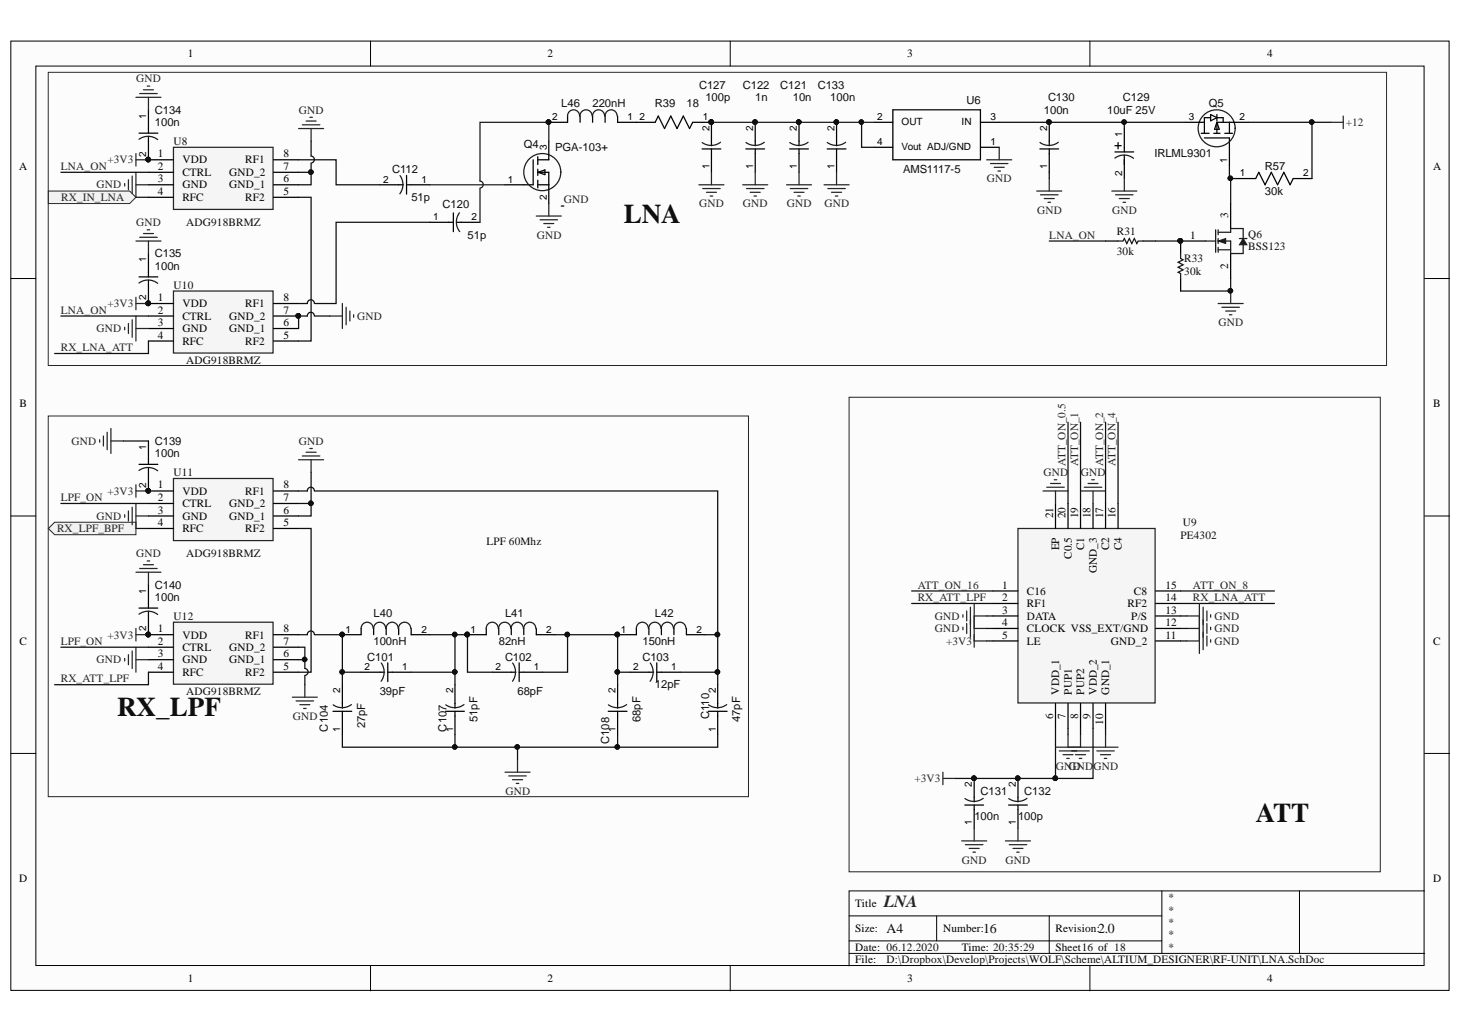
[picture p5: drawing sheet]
<svg xmlns="http://www.w3.org/2000/svg" width="297mm" height="210mm" viewBox="0 0 297 210" stroke-linecap="round" stroke-linejoin="round" font-family="sans-serif">
<defs><g id="words">
<g font-size="5.5" fill="#0e0e0e">
<text x="126.7" y="45.2">LNA</text>
<text x="23.8" y="145.6">RX_LPF</text>
<text x="255.1" y="167.1">ATT</text>
</g>
<text font-size="3.5" fill="#262626" x="179.6" y="184.4">LNA</text>
<g font-size="2.8" fill="#0e0e0e">
<text x="180.1" y="189.6">A4</text>
<text x="199.7" y="189.6">16</text>
<text x="223.1" y="189.6">2.0</text>
</g>
<g font-size="2.3">
<text x="38.2" y="11.7">1</text>
<text x="111.2" y="11.7">2</text>
<text x="184.3" y="11.7">3</text>
<text x="257.4" y="11.7">4</text>
<text x="3.9" y="34.5">A</text>
<text x="32.1" y="31.9">1</text>
<text x="32.1" y="34.5">2</text>
<text x="37.1" y="33.2">VDD</text>
<text x="37.1" y="35.8">CTRL</text>
<text x="46.5" y="35.8">GND_2</text>
<text x="49.8" y="33.2">RF1</text>
<text x="57.6" y="31.9">8</text>
<text x="57.6" y="34.5">7</text>
<text x="291.2" y="34.5">A</text>
<text x="32.1" y="37">3</text>
<text x="32.1" y="39.6">4</text>
<text x="37.1" y="38.3">GND</text>
<text x="37.1" y="40.8">RFC</text>
<text x="46.5" y="38.3">GND_1</text>
<text x="49.8" y="40.8">RF2</text>
<text x="57.6" y="37">6</text>
<text x="57.6" y="39.6">5</text>
<text x="249.6" y="44.4" transform="rotate(-90 249.6 44.4)">3</text>
<text x="241.8" y="48.5">1</text>
<text x="249.6" y="54.7" transform="rotate(-90 249.6 54.7)">2</text>
<text x="32.1" y="61.2">1</text>
<text x="32.1" y="63.7">2</text>
<text x="37.1" y="62.5">VDD</text>
<text x="37.1" y="65">CTRL</text>
<text x="46.5" y="65">GND_2</text>
<text x="49.8" y="62.5">RF1</text>
<text x="57.6" y="61.2">8</text>
<text x="57.6" y="63.7">7</text>
<text x="32.1" y="66.3">3</text>
<text x="32.1" y="68.8">4</text>
<text x="37.1" y="67.5">GND</text>
<text x="37.1" y="70.1">RFC</text>
<text x="46.5" y="67.5">GND_1</text>
<text x="49.8" y="70.1">RF2</text>
<text x="57.6" y="66.3">6</text>
<text x="57.6" y="68.8">5</text>
<text x="4" y="82.8">B</text>
<text x="291.2" y="82.8">B</text>
<text x="32.1" y="99.2">1</text>
<text x="32.1" y="101.8">2</text>
<text x="37.1" y="100.5">VDD</text>
<text x="49.8" y="100.5">RF1</text>
<text x="57.6" y="99.2">8</text>
<text x="57.6" y="101.8">7</text>
<text x="32.1" y="104.4">3</text>
<text x="32.1" y="106.9">4</text>
<text x="37.1" y="103">CTRL</text>
<text x="37.1" y="105.7">GND</text>
<text x="46.5" y="103">GND_2</text>
<text x="46.5" y="105.7">GND_1</text>
<text x="57.6" y="104.4">6</text>
<text x="57.6" y="106.9">5</text>
<text x="213.9" y="105.3" transform="rotate(-90 213.9 105.3)">21</text>
<text x="216.5" y="105.3" transform="rotate(-90 216.5 105.3)">20</text>
<text x="219" y="105.3" transform="rotate(-90 219 105.3)">19</text>
<text x="221.6" y="105.3" transform="rotate(-90 221.6 105.3)">18</text>
<text x="224.1" y="105.3" transform="rotate(-90 224.1 105.3)">17</text>
<text x="226.6" y="105.3" transform="rotate(-90 226.6 105.3)">16</text>
<text x="37.1" y="108.2">RFC</text>
<text x="49.8" y="108.2">RF2</text>
<text x="215.2" y="111.8" transform="rotate(-90 215.2 111.8)">EP</text>
<text x="217.8" y="113.5" transform="rotate(-90 217.8 113.5)">C0.5</text>
<text x="220.3" y="111.8" transform="rotate(-90 220.3 111.8)">C1</text>
<text x="225.4" y="111.8" transform="rotate(-90 225.4 111.8)">C2</text>
<text x="227.9" y="111.8" transform="rotate(-90 227.9 111.8)">C4</text>
<text x="203.6" y="119.6">1</text>
<text x="222.8" y="116.4" transform="rotate(-90 222.8 116.4)">GND_3</text>
<text x="236.8" y="119.6">15</text>
<text x="203.6" y="122.1">2</text>
<text x="203.6" y="124.7">3</text>
<text x="208.6" y="120.9">C16</text>
<text x="208.6" y="123.4">RF1</text>
<text x="208.6" y="125.9">DATA</text>
<text x="229.1" y="123.4">RF2</text>
<text x="229.9" y="125.9">P/S</text>
<text x="230.4" y="120.9">C8</text>
<text x="236.8" y="122.1">14</text>
<text x="236.8" y="124.7">13</text>
<text x="4" y="131">C</text>
<text x="32.1" y="128.5">1</text>
<text x="32.1" y="131">2</text>
<text x="37.1" y="129.7">VDD</text>
<text x="49.8" y="129.7">RF1</text>
<text x="57.6" y="128.5">8</text>
<text x="57.6" y="131">7</text>
<text x="203.6" y="127.2">4</text>
<text x="203.6" y="129.7">5</text>
<text x="208.6" y="128.5">CLOCK VSS_EXT/GND</text>
<text x="208.6" y="131">LE</text>
<text x="225.7" y="131">GND_2</text>
<text x="236.8" y="127.2">12</text>
<text x="236.8" y="129.7">11</text>
<text x="291.2" y="131">C</text>
<text x="32.1" y="133.6">3</text>
<text x="32.1" y="136.1">4</text>
<text x="37.1" y="132.3">CTRL</text>
<text x="37.1" y="134.8">GND</text>
<text x="37.1" y="137.4">RFC</text>
<text x="46.5" y="132.3">GND_2</text>
<text x="46.5" y="134.8">GND_1</text>
<text x="49.8" y="137.4">RF2</text>
<text x="57.6" y="133.6">6</text>
<text x="57.6" y="136.1">5</text>
<text x="215.2" y="141.2" transform="rotate(-90 215.2 141.2)">VDD_1</text>
<text x="217.8" y="141.2" transform="rotate(-90 217.8 141.2)">PUP1</text>
<text x="220.3" y="141.2" transform="rotate(-90 220.3 141.2)">PUP2</text>
<text x="222.8" y="141.2" transform="rotate(-90 222.8 141.2)">VDD_2</text>
<text x="225.4" y="141.2" transform="rotate(-90 225.4 141.2)">GND_1</text>
<text x="213.9" y="146.1" transform="rotate(-90 213.9 146.1)">6</text>
<text x="216.5" y="146.1" transform="rotate(-90 216.5 146.1)">7</text>
<text x="219" y="146.1" transform="rotate(-90 219 146.1)">8</text>
<text x="221.6" y="146.1" transform="rotate(-90 221.6 146.1)">9</text>
<text x="224.1" y="147.2" transform="rotate(-90 224.1 147.2)">10</text>
<text x="3.9" y="179.3">D</text>
<text x="291.2" y="179.3">D</text>
<text x="173.8" y="184.4">Title</text>
<text x="173.8" y="189.4">Size:</text>
<text x="191.6" y="189.4">Number:</text>
<text x="214.5" y="189.4">Revision:</text>
<text x="173.8" y="193.2">Date: 06.12.2020</text>
<text x="173.8" y="195.8">File:</text>
<text x="195.4" y="193.2">Time: 20:35:29</text>
<text x="214.5" y="193.2">Sheet16 of 18</text>
<text x="38.2" y="199.6">1</text>
<text x="111.2" y="199.6">2</text>
<text x="184.3" y="199.6">3</text>
<text x="257.4" y="199.6">4</text>
</g>
<g font-size="2.3" fill="#262626">
<text x="27.7" y="16.7">GND</text>
<text x="60.7" y="23.1">GND</text>
<text x="273.4" y="25.6">+12</text>
<text x="12.4" y="34.5">LNA_ON</text>
<text x="21.8" y="33.2">+3V3</text>
<text x="12.4" y="40.8">RX_IN_LNA</text>
<text x="19.6" y="38.3">GND</text>
<text x="114.5" y="41.3">GND</text>
<text x="200.5" y="37">GND</text>
<text x="27.7" y="46">GND</text>
<text x="142" y="42.1">GND</text>
<text x="150.9" y="42.1">GND</text>
<text x="159.9" y="42.1">GND</text>
<text x="167.5" y="42.1">GND</text>
<text x="210.7" y="43.4">GND</text>
<text x="226" y="43.4">GND</text>
<text x="109" y="48.5">GND</text>
<text x="213.2" y="48.5">LNA_ON</text>
<text x="12.4" y="63.7">LNA_ON</text>
<text x="21.8" y="62.5">+3V3</text>
<text x="72.6" y="65">GND</text>
<text x="12.4" y="71.3">RX_LNA_ATT</text>
<text x="19.6" y="67.5">GND</text>
<text x="247.5" y="66.3">GND</text>
<text x="14.6" y="90.4">GND</text>
<text x="60.7" y="90.4">GND</text>
<text x="216.5" y="94.7" transform="rotate(-90 216.5 94.7)">ATT_ON_0.5</text>
<text x="219" y="94.7" transform="rotate(-90 219 94.7)">ATT_ON_1</text>
<text x="224.1" y="94.7" transform="rotate(-90 224.1 94.7)">ATT_ON_2</text>
<text x="226.6" y="94.7" transform="rotate(-90 226.6 94.7)">ATT_ON_4</text>
<text x="12.4" y="101.8">LPF_ON</text>
<text x="21.8" y="100.5">+3V3</text>
<text x="212" y="96.7">GND</text>
<text x="219.6" y="96.7">GND</text>
<text x="19.6" y="105.7">GND</text>
<text x="11.6" y="108.2">RX_LPF_BPF</text>
<text x="27.7" y="113.3">GND</text>
<text x="186.5" y="119.6">ATT_ON_16</text>
<text x="242.4" y="119.6">ATT_ON_8</text>
<text x="186.5" y="122.1">RX_ATT_LPF</text>
<text x="189.9" y="125.9">GND</text>
<text x="242.4" y="122.1">RX_LNA_ATT</text>
<text x="246.8" y="125.9">GND</text>
<text x="12.4" y="131">LPF_ON</text>
<text x="21.8" y="129.7">+3V3</text>
<text x="189.9" y="128.5">GND</text>
<text x="192.2" y="131">+3V3</text>
<text x="246.8" y="131">GND</text>
<text x="246.8" y="128.5">GND</text>
<text x="19.6" y="134.8">GND</text>
<text x="12.4" y="138.6">RX_ATT_LPF</text>
<text x="59.5" y="146.2">GND</text>
<text x="102.7" y="161.4">GND</text>
<text x="185.8" y="158.9">+3V3</text>
<text x="214.5" y="156.4">GNGDND</text>
<text x="222.2" y="156.4">GND</text>
<text x="195.4" y="175.5">GND</text>
<text x="204.3" y="175.5">GND</text>
</g>
<g font-size="2.3" fill="#0e0e0e">
<text x="31.5" y="23.1">C134</text>
<text x="114" y="21.8">L46</text>
<text x="120.4" y="21.8">220nH</text>
<text x="133.1" y="21.8">R39</text>
<text x="139.5" y="21.8">18</text>
<text x="142" y="18">C127</text>
<text x="143.3" y="20.5">100p</text>
<text x="150.9" y="18">C122</text>
<text x="153.5" y="20.5">1n</text>
<text x="158.5" y="18">C121</text>
<text x="161.1" y="20.5">10n</text>
<text x="166.2" y="18">C133</text>
<text x="168.7" y="20.5">100n</text>
<text x="196.4" y="21.1">U6</text>
<text x="212.1" y="23.1">100n</text>
<text x="212.9" y="20.5">C130</text>
<text x="224.9" y="23.1">10uF 25V</text>
<text x="228.2" y="20.5">C129</text>
<text x="245.6" y="21.8">Q5</text>
<text x="31.5" y="25.6">100n</text>
<text x="35.3" y="29.4">U8</text>
<text x="79.7" y="35.2">C112</text>
<text x="106.4" y="30.1">Q4</text>
<text x="112.8" y="30.7">PGA-103+</text>
<text x="183.5" y="35.2">AMS1117-5</text>
<text x="234.6" y="31.9">IRLML9301</text>
<text x="257" y="34.6">R57</text>
<text x="83.6" y="40.9">51p</text>
<text x="257" y="39.6">30k</text>
<text x="37.8" y="46">ADG918BRMZ</text>
<text x="89.9" y="42.2">C120</text>
<text x="226.9" y="47.8">R31</text>
<text x="31.5" y="52.3">C135</text>
<text x="95" y="48.5">51p</text>
<text x="226.9" y="51.8">30k</text>
<text x="240.6" y="53.3">R33</text>
<text x="253.6" y="48.3">Q6</text>
<text x="253.6" y="50.8">BSS123</text>
<text x="31.5" y="54.9">100n</text>
<text x="35.3" y="58.7">U10</text>
<text x="240.6" y="55.9">30k</text>
<text x="37.8" y="73.9">ADG918BRMZ</text>
<text x="31.5" y="92.9">100n</text>
<text x="31.5" y="90.4">C139</text>
<text x="35.3" y="96.7">U11</text>
<text x="240.3" y="106.9">U9</text>
<text x="37.8" y="113.3">ADG918BRMZ</text>
<text x="98.8" y="110.7">LPF 60Mhz</text>
<text x="239.8" y="109.5">PE4302</text>
<text x="31.5" y="119.6">C140</text>
<text x="31.5" y="122.1">100n</text>
<text x="35.3" y="125.9">U12</text>
<text x="75.9" y="125.4">L40</text>
<text x="102.6" y="125.4">L41</text>
<text x="133.1" y="125.4">L42</text>
<text x="75.9" y="131">100nH</text>
<text x="101.3" y="131">82nH</text>
<text x="130.5" y="131">150nH</text>
<text x="74.6" y="134.2">C101</text>
<text x="102.6" y="134.2">C102</text>
<text x="130.5" y="134.2">C103</text>
<text x="37.8" y="141.2">ADG918BRMZ</text>
<text x="77.2" y="141.2">39pF</text>
<text x="105.2" y="141.2">68pF</text>
<text x="133.1" y="139.9">12pF</text>
<text x="66.6" y="148.7" transform="rotate(-90 66.6 148.7)">C104</text>
<text x="74.2" y="148" transform="rotate(-90 74.2 148)">27pF</text>
<text x="90.7" y="148.7" transform="rotate(-90 90.7 148.7)">C10</text>
<text x="90.7" y="144.5" transform="rotate(-90 90.7 144.5)">7</text>
<text x="97" y="146.7" transform="rotate(-90 97 146.7)">51pF</text>
<text x="130.1" y="146.7" transform="rotate(-90 130.1 146.7)">68pF</text>
<text x="144.1" y="146.1" transform="rotate(-90 144.1 146.1)">C</text>
<text x="144.1" y="144.5" transform="rotate(-90 144.1 144.5)">110</text>
<text x="150.4" y="146.7" transform="rotate(-90 150.4 146.7)">47pF</text>
<text x="123.8" y="151.2" transform="rotate(-90 123.8 151.2)">C108</text>
<text x="199.2" y="161.5">C131</text>
<text x="208.1" y="161.5">C132</text>
<text x="198" y="166.6">100n</text>
<text x="206.8" y="166.6">100p</text>
<text x="237.3" y="183.1">*</text>
<text x="237.3" y="185.6">*</text>
<text x="237.3" y="188.2">*</text>
<text x="237.3" y="190.7">*</text>
<text x="180.1" y="195.8">D:\Dropbox\Develop\Projects\WOLF\Scheme\ALTIUM_DESIGNER\RF-UNIT\LNA.SchDoc</text>
<text x="237.3" y="193.2">*</text>
</g>
<g font-size="2">
<text x="29.7" y="24.1" transform="rotate(-90 29.7 24.1)">1</text>
<text x="112.2" y="24.4">2</text>
<text x="127.5" y="24.4">1</text>
<text x="129.9" y="24.4">2</text>
<text x="142.8" y="24.4">1</text>
<text x="144.2" y="26.6" transform="rotate(-90 144.2 26.6)">2</text>
<text x="153" y="26.6" transform="rotate(-90 153 26.6)">2</text>
<text x="161.9" y="26.6" transform="rotate(-90 161.9 26.6)">2</text>
<text x="169.5" y="26.6" transform="rotate(-90 169.5 26.6)">2</text>
<text x="178.2" y="29.5">4</text>
<text x="178.2" y="24.4">2</text>
<text x="183.2" y="25.4">OUT</text>
<text x="195.3" y="25.4">IN</text>
<text x="201.3" y="24.4">3</text>
<text x="201.3" y="29.5">1</text>
<text x="212.8" y="26.6" transform="rotate(-90 212.8 26.6)">2</text>
<text x="228" y="27.9" transform="rotate(-90 228 27.9)">1</text>
<text x="241.5" y="24.4">3</text>
<text x="251.8" y="24.4">2</text>
<text x="29.7" y="31.9" transform="rotate(-90 29.7 31.9)">2</text>
<text x="111.1" y="30.4" transform="rotate(-90 111.1 30.4)">3</text>
<text x="144.2" y="34.4" transform="rotate(-90 144.2 34.4)">1</text>
<text x="153" y="34.4" transform="rotate(-90 153 34.4)">1</text>
<text x="161.9" y="34.4" transform="rotate(-90 161.9 34.4)">1</text>
<text x="169.5" y="34.4" transform="rotate(-90 169.5 34.4)">1</text>
<text x="183.2" y="30.5">Vout ADJ/GND</text>
<text x="212.8" y="34.4" transform="rotate(-90 212.8 34.4)">1</text>
<text x="228" y="35.7" transform="rotate(-90 228 35.7)">2</text>
<text x="249.3" y="33.1" transform="rotate(-90 249.3 33.1)">1</text>
<text x="251.9" y="35.8">1</text>
<text x="264.8" y="35.8">2</text>
<text x="77.8" y="37.1">2</text>
<text x="85.6" y="37.1">1</text>
<text x="103.2" y="37.1">1</text>
<text x="111.1" y="40.7" transform="rotate(-90 111.1 40.7)">2</text>
<text x="88" y="44.7">1</text>
<text x="95.8" y="44.7">2</text>
<text x="29.7" y="53.3" transform="rotate(-90 29.7 53.3)">1</text>
<text x="29.7" y="61" transform="rotate(-90 29.7 61)">2</text>
<text x="29.7" y="91.4" transform="rotate(-90 29.7 91.4)">1</text>
<text x="29.7" y="99.1" transform="rotate(-90 29.7 99.1)">2</text>
<text x="29.7" y="120.6" transform="rotate(-90 29.7 120.6)">1</text>
<text x="29.7" y="128.3" transform="rotate(-90 29.7 128.3)">2</text>
<text x="70.2" y="128.6">1</text>
<text x="85.6" y="128.6">2</text>
<text x="95.6" y="128.6">1</text>
<text x="111" y="128.6">2</text>
<text x="126.1" y="128.6">1</text>
<text x="141.5" y="128.6">2</text>
<text x="74" y="136.2">2</text>
<text x="81.7" y="136.2">1</text>
<text x="100.7" y="136.2">2</text>
<text x="108.5" y="136.2">1</text>
<text x="128.7" y="136.2">2</text>
<text x="136.4" y="136.2">1</text>
<text x="69.1" y="140.9" transform="rotate(-90 69.1 140.9)">2</text>
<text x="92" y="140.9" transform="rotate(-90 92 140.9)">2</text>
<text x="125" y="140.9" transform="rotate(-90 125 140.9)">2</text>
<text x="145.4" y="140.9" transform="rotate(-90 145.4 140.9)">2</text>
<text x="69.1" y="148.7" transform="rotate(-90 69.1 148.7)">1</text>
<text x="92" y="148.7" transform="rotate(-90 92 148.7)">1</text>
<text x="125" y="148.7" transform="rotate(-90 125 148.7)">1</text>
<text x="145.4" y="148.7" transform="rotate(-90 145.4 148.7)">1</text>
<text x="197.5" y="159.9" transform="rotate(-90 197.5 159.9)">2</text>
<text x="206.4" y="159.9" transform="rotate(-90 206.4 159.9)">2</text>
<text x="197.5" y="167.7" transform="rotate(-90 197.5 167.7)">1</text>
<text x="206.4" y="167.7" transform="rotate(-90 206.4 167.7)">1</text>
</g>
</g></defs>
<g fill="#fcfcfc" stroke="#000" stroke-width=".2">
<path d="M2.2 8.3h292.2v192.9h-292.2z"/>
<path d="M7.3 13.4h282v182.8h-282z"/>
</g>
<g fill="none" stroke="#000" stroke-width=".2">
<path d="M75.3 8.3v5.1M148.4 8.3v5.1M221.4 8.3v5.1M2.2 56.6h5.1M289.4 56.6h5.1M2.2 104.8h5.1M289.4 104.8h5.1M2.2 153.1h5.1M289.4 153.1h5.1M75.3 196.3v5M148.4 196.3v5M172.5 186.1h63.6"/>
<path d="M172.5 193.7h116.9M172.5 191.2h63.6M190.3 186.1v5.1M213.2 186.1v7.6M221.4 196.3v5M236.1 181v12.7M264 181h-91.5v15.3M289.4 181h-25.4v12.7"/>
</g>
<g fill="none" stroke="#000" stroke-width=".25">
<path d="M77.2 37.6h4.8M82.6 37.6h4.8M82.6 35.6v3.9M108.3 32.5v5.1h-5.7M109.3 37.6h2.2M109.3 31.8v1.6M109.3 34.4v1.2M109.3 36.6v1.6M109.3 35h2.2v6.4M109.3 35l1.4-.5v1zM111.5 28.7v3.8h-2.2M115.3 23.6v1.3h-3.8"/>
<path d="M117.9 23.6v1.3M120.4 23.6v1.3M122.9 23.6v1.3M125.5 23.6v1.3h7.6l.6-1.3 1.3 2.5 1.3-2.5 1.3 2.5 1.2-2.5 1.3 2.5 .6-1.2h3.8v4.7M142.6 30.3h3.9M144.5 30.3v4.7M151.5 30.3h3.9M153.4 24.9v4.7M153.4 30.3v4.7M160.4 30.3h3.8M162.3 24.9v4.7M162.3 30.3v4.7"/>
<path d="M168.1 30.3h3.8M170 24.9v4.7M170 30.3v4.7M177.6 24.9h3.8M177.6 29.9h3.8M181.4 22.3h17.8v10.2h-17.8zM199.2 24.9h3.8M199.2 29.9h3.8M211.3 30.3h3.8M213.2 24.9v4.7M213.2 30.3v4.7M226.5 29.6h1.3"/>
<path d="M226.5 30.9h3.8M227.2 29v1.2M228.4 26.1v4.8M228.4 31.5v4.8M87.4 45.2h4.7M92.1 43.3v3.8M92.7 45.2h4.8M114 41.9h.6"/>
</g>
<g fill="none" stroke="#1c1c1c" stroke-width=".25">
<path d="M81.3 35.7a3.1 3.1 0 0 1-.1 3.7M117.8 23.6a1.22 1.22 0 0 0-1.3-1.3 1.22 1.22 0 0 0-1.2 1.3M120.3 23.6a1.23 1.23 0 0 0-1.2-1.3 1.23 1.23 0 0 0-1.3 1.3M122.8 23.6a1.22 1.22 0 0 0-1.2-1.3 1.22 1.22 0 0 0-1.2 1.3M125.4 23.6a1.22 1.22 0 0 0-1.2-1.3 1.22 1.22 0 0 0-1.3 1.3M146.4 28.9a3.1 3.1 0 0 1-3.7 .1M155.3 28.9a3.1 3.1 0 0 1-3.7 .1M164.2 28.9a3.1 3.1 0 0 1-3.7 .1M171.8 28.9a3.1 3.1 0 0 1-3.7 .1M215 28.9a3.1 3.1 0 0 1-3.7 .1M226.5 32.1a3.1 3.1 0 0 1 3.8 .1M93.3 43.2a3.1 3.1 0 0 0 .1 3.9"/>
<circle cx="110.2" cy="35" r="3.8"/>
</g>
<g fill="#0e0e0e" stroke="#0e0e0e" stroke-width=".2">
<circle cx="111.4" cy="24.8" r=".46"/>
<circle cx="144.5" cy="24.8" r=".46"/>
<circle cx="162.3" cy="24.8" r=".46"/>
<circle cx="153.4" cy="24.8" r=".46"/>
<circle cx="213.1" cy="24.8" r=".46"/>
<circle cx="169.9" cy="24.8" r=".46"/>
</g>
<g fill="none" stroke="#262626" stroke-width=".25">
<path d="M142 37.6h5.1M142.8 38.3h3.5M143.5 39.1h2.1M144.3 39.8h.5M144.5 35v2.6M150.9 37.6h5.1M151.7 38.3h3.5M152.4 39.1h2.1M153.2 39.8h.5M153.4 35v2.6M159.8 37.6h5.1M160.6 38.3h3.5"/>
<path d="M161.3 39.1h2.1M162.1 39.8h.5M162.3 35v2.6M167.4 37.6h5.1M168.2 38.3h3.5M168.9 39.1h2.1M169.7 39.8h.5M170 35v2.6M200.5 32.5h5.1M201.2 33.2h3.6M202 34h2M202.8 34.8h.5"/>
<path d="M203 29.9v2.6M210.6 38.8h5.1M211.4 39.6h3.6M213.2 36.3v2.5M225.9 38.8h5.1M226.7 39.6h3.5M228.4 36.3v2.5M270.4 24.9h2.5M272.9 23.6v2.5M109 43.9h5M109.7 44.7h3.6M110.5 45.4h2"/>
<path d="M111.2 46.2h.6M111.5 41.4v2.5M212.2 40.3h2M212.9 41.1h.5M227.4 40.3h2M228.2 41.1h.5"/>
</g>
<path d="M9.8 38.8h16.5l1.3 1.3-1.3 1.3h-16.5z" fill-rule="evenodd" fill="#f0f0f0" stroke="#262626" stroke-width=".2"/>
<path d="M9.8 84.5h142.3v77.4h-142.3zM172.5 80.7h107.9v96.4h-107.9z" fill="none" stroke="#262626" stroke-width=".2"/>
<g fill="none" stroke="#000" stroke-width=".25">
<path d="M69.6 139.1v4.8M73.4 136.6h4.8M73.4 127.7v1.3h-3.8M75.9 127.7v1.3M78.5 127.7v1.3M78.8 136.6h4.7M78.8 134.7v3.8M81 127.7v1.3M83.5 127.7v1.3h3.9M92.4 139.1v4.8M98.8 127.7v1.3h-3.8M100.1 136.6h4.7"/>
<path d="M101.3 127.7v1.3M103.9 127.7v1.3M105.5 136.6h4.7M105.5 134.7v3.8M106.4 127.7v1.3M109 127.7v1.3h3.8M125.5 139.1v4.8M128 136.6h4.8M129.3 127.7v1.3h-3.8M131.8 127.7v1.3M133.4 136.6h4.8M133.4 134.7v3.8"/>
<path d="M134.4 127.7v1.3M136.9 127.7v1.3M139.5 127.7v1.3h3.8M145.8 139.1v4.8M67.7 144.5h3.8M69.6 144.5v4.8M90.5 144.5h3.8M92.4 144.5v4.8M123.6 144.5h3.8M125.5 144.5v4.8M143.9 144.5h3.8M145.8 144.5v4.8"/>
</g>
<g fill="none" stroke="#1c1c1c" stroke-width=".25">
<path d="M75.8 127.7a1.22 1.22 0 0 0-1.2-1.3 1.22 1.22 0 0 0-1.2 1.3M77.5 134.7a3.1 3.1 0 0 1-.1 3.7M78.4 127.7a1.22 1.22 0 0 0-1.3-1.3 1.22 1.22 0 0 0-1.2 1.3M80.9 127.7a1.22 1.22 0 0 0-1.2-1.3 1.22 1.22 0 0 0-1.2 1.3M83.4 127.7a1.23 1.23 0 0 0-1.2-1.3 1.23 1.23 0 0 0-1.2 1.3M101.2 127.7a1.22 1.22 0 0 0-1.2-1.3 1.22 1.22 0 0 0-1.2 1.3M103.8 127.7a1.23 1.23 0 0 0-1.3-1.3 1.23 1.23 0 0 0-1.2 1.3M104.2 134.7a3.1 3.1 0 0 1-.1 3.7M106.3 127.7a1.23 1.23 0 0 0-1.2-1.3 1.23 1.23 0 0 0-1.2 1.3M108.9 127.7a1.22 1.22 0 0 0-1.3-1.3 1.22 1.22 0 0 0-1.2 1.3M131.7 127.7a1.22 1.22 0 0 0-1.2-1.3 1.22 1.22 0 0 0-1.2 1.3M132.1 134.7a3.1 3.1 0 0 1 0 3.7"/>
<path d="M134.3 127.7a1.23 1.23 0 0 0-1.3-1.3 1.23 1.23 0 0 0-1.2 1.3M136.8 127.7a1.23 1.23 0 0 0-1.2-1.3 1.23 1.23 0 0 0-1.2 1.3M139.4 127.7a1.22 1.22 0 0 0-1.3-1.3 1.22 1.22 0 0 0-1.2 1.3M71.4 143.2a3.1 3.1 0 0 1-3.7 0M94.3 143.2a3.1 3.1 0 0 1-3.7 0M127.3 143.2a3.1 3.1 0 0 1-3.7 0M147.7 143.2a3.1 3.1 0 0 1-3.8 0"/>
</g>
<g fill="#0e0e0e" stroke="#0e0e0e" stroke-width=".2">
<circle cx="69.5" cy="128.9" r=".46"/>
<circle cx="94.9" cy="128.9" r=".47"/>
<circle cx="125.4" cy="128.9" r=".47"/>
</g>
<path d="M102.6 156.9h5.1M103.4 157.7h3.5M104.1 158.4h2.1M104.9 159.2h.5M105.1 154.4v2.5" fill="none" stroke="#262626" stroke-width=".25"/>
<path d="M9.8 107.4l1.3-1.3h16.5v2.6h-16.5z" fill-rule="evenodd" fill="#f0f0f0" stroke="#262626" stroke-width=".2"/>
<path d="M175.1 24.9v5h2.5M203 24.9h25.4v1.2M213.2 35v1.3M228.4 24.9h12.5M253.6 24.9h13v11.4M266.6 24.9h3.8M95 129v7.6h5.1M112.8 129h2.5M138.2 136.6h7.6v2.5M92.4 149.3v2.5" fill="none" stroke="#0e0e0e" stroke-width=".25"/>
<g fill="#0e0e0e" stroke="#0e0e0e" stroke-width=".2">
<circle cx="175" cy="24.8" r=".46"/>
<circle cx="111.4" cy="24.8" r=".46"/>
<circle cx="92.4" cy="151.8" r=".46"/>
<circle cx="94.9" cy="128.9" r=".47"/>
<circle cx="115.3" cy="128.9" r=".47"/>
<circle cx="145.8" cy="136.5" r=".46"/>
<circle cx="228.4" cy="24.8" r=".46"/>
<circle cx="213.1" cy="24.8" r=".46"/>
<circle cx="144.5" cy="24.8" r=".46"/>
<circle cx="153.4" cy="24.8" r=".46"/>
<circle cx="162.3" cy="24.8" r=".46"/>
<circle cx="169.9" cy="24.8" r=".46"/>
<circle cx="266.5" cy="24.8" r=".46"/>
</g>
<g fill="none" stroke="#1c1c1c" stroke-width=".25">
<path d="M87.4 37.6h15.2M97.5 38.3v6.9M111.5 28.7v-3.8h-14v11.9a.71 .71 0 0 1 .7 .7 .71 .71 0 0 1-.7 .7M144.5 24.9h33.1"/>
<circle cx="247.2" cy="26.1" r="3.8"/>
</g>
<g fill="none" stroke="#000" stroke-width=".25">
<path d="M240.9 24.9h3.8M244.1 27.1h1.6M244.7 28h5.1v5.7M246 23.3l1.2 .6-1.2 .6zM246 23.9h-1.3v3.2M246.6 27.1h1.3M247.2 24.9l.5 1.4h-.9zM247.2 23.3v1.2M247.2 24.9v2.2M247.2 24.9h6.4M247.2 23.9h1.3v1M248.8 27.1h1.6"/>
<path d="M249.8 24.9v2.2M251.3 36.3h3.8l.7-1.3 1.2 2.6 1.3-2.6 1.3 2.6 1.2-2.6 1.3 2.6 .6-1.3h3.9"/>
</g>
<path d="M206.8 107.4h27.9v35.4h-27.9z" fill="#f5f5f5" stroke="#262626" stroke-width=".25"/>
<g fill="none" stroke="#000" stroke-width=".25">
<path d="M214.5 102.3v5.1M217 102.3v5.1M219.5 102.3v5.1M222.1 102.3v5.1M224.6 102.3v5.1M227.2 102.3v5.1M201.7 120.1h5.1M201.7 122.6h5.1M201.7 125.2h5.1M201.7 127.7h5.1M201.7 130.2h5.1M234.8 120.1h5.1"/>
<path d="M234.8 122.6h5.1M234.8 125.2h5.1M234.8 127.7h5.1M234.8 130.2h5.1M197.9 158.2v4.7M206.8 158.2v4.7M214.5 142.9v5.1M217 142.9v5.1M219.5 142.9v5.1M222.1 142.9v5.1M224.6 142.9v5.1M196 163.6h3.8"/>
<path d="M197.9 163.6v4.7M204.9 163.6h3.8M206.8 163.6v4.7"/>
</g>
<g fill="none" stroke="#0e0e0e" stroke-width=".25">
<path d="M217 85.8v16.5M219.5 85.8v16.5M224.6 85.8v16.5M227.2 85.8v16.5M185.2 122.6h16.5M185.2 120.1h16.5M200.5 130.2h1.2M200.5 127.7h1.2M200.5 125.2h1.2M239.9 122.6h19M239.9 130.2h1.2M239.9 127.7h1.2"/>
<path d="M239.9 125.2h1.2M239.9 120.1h19M69.6 149.3v2.5h35.5M194.1 158.2h20.4M214.5 148v10.2M217 148v1.3M219.5 148v1.3M222.1 148v10.2h-7.6M224.6 148v1.3"/>
</g>
<path d="M9.8 14.7h271.9v59.6h-271.9z" fill="none" stroke="#262626" stroke-width=".2"/>
<g fill="none" stroke="#262626" stroke-width=".25">
<path d="M211.9 99.8h5.1M212.7 99h3.5M213.4 98.2h2.1M214.2 97.5h.5M214.5 99.8v2.5M219.5 99.8h5.1M220.3 99h3.6M221.1 98.2h2M221.8 97.5h.5M222.1 99.8v2.5M195.6 124.9v.5M195.6 127.4v.6"/>
<path d="M196.4 124.1v2.1M196.4 126.7v2M197.2 123.4v6.1M197.9 130.2h2.6M197.9 127.7h2.6M197.9 122.6v8.9M197.9 125.2h2.6M241.1 130.2h2.6M241.1 127.7h2.6M241.1 125.2h2.6M243.7 122.6v10.2M244.4 123.4v8.6"/>
<path d="M245.2 124.1v2.1M245.2 126.7v2M245.2 129.2v2.1M246 124.9v.5M246 127.4v.6M246 130v.5M191.6 156.9v2.5M191.6 158.2h2.5M214.5 151.8h12.7M215.2 152.6h6.1M216 153.4h2M216.7 154.1h.5"/>
<path d="M217 149.3v2.5M218.5 153.4h2.1M219.3 154.1h.5M219.5 149.3v2.5M222.8 152.6h3.6M223.6 153.4h2M224.4 154.1h.5M224.6 149.3v2.5M195.4 170.9h5.1M196.1 171.6h3.6M196.9 172.4h2M197.7 173.2h.5"/>
<path d="M197.9 168.3v2.6M204.3 170.9h5.1M205 171.6h3.6M205.8 172.4h2M206.6 173.2h.5M206.8 168.3v2.6"/>
</g>
<path d="M199.8 162.2a3.1 3.1 0 0 1-3.7 .1M208.7 162.2a3.1 3.1 0 0 1-3.7 .1" fill="none" stroke="#1c1c1c" stroke-width=".25"/>
<g fill="#0e0e0e" stroke="#0e0e0e" stroke-width=".2">
<circle cx="197.9" cy="158.1" r=".46"/>
<circle cx="206.8" cy="158.1" r=".46"/>
<circle cx="214.4" cy="158.1" r=".46"/>
<circle cx="92.4" cy="151.8" r=".46"/>
<circle cx="105.1" cy="151.8" r=".46"/>
</g>
<path d="M35.2 29.9h20.3v12.7h-20.3z" fill="#f5f5f5" stroke="#262626" stroke-width=".25"/>
<path d="M28.3 27.1h3.8M30.2 27.7v4.8h5M30.2 35h5M30.2 37.6h5M30.2 22.3v4.8M55.6 32.5h5.1M55.6 35h5.1M55.6 37.6h5.1M30.2 40.1h5M55.6 40.1h5.1" fill="none" stroke="#000" stroke-width=".25"/>
<circle cx="30.1" cy="32.4" r=".46" fill="#0e0e0e" stroke="#0e0e0e" stroke-width=".2"/>
<path d="M28.2 28.3a3.2 3.2 0 0 1 3.8 .1" fill="none" stroke="#1c1c1c" stroke-width=".25"/>
<path d="M27.6 19.8h5.1M28.4 19h3.5M29.1 18.3h2.1M29.9 17.5h.5M30.2 19.8v2.5M25.3 37.3v.5M26.1 36.5v2.1M26.9 35.8v3.5M27.6 35v5.1M27.6 37.6h2.6" fill="none" stroke="#262626" stroke-width=".25"/>
<path d="M27.6 40.1h2.6" fill="none" stroke="#0e0e0e" stroke-width=".25"/>
<path d="M35.2 59.1h20.3v12.6h-20.3z" fill="#f5f5f5" stroke="#262626" stroke-width=".25"/>
<g fill="none" stroke="#000" stroke-width=".25">
<path d="M28.3 56.3h3.8M30.2 56.9v4.8h5M30.2 51.5v4.8M239.9 49h5.1M250 41.4v5M250 51.5v5.1M30.2 64.2h5M30.2 66.8h5M30.2 69.3h5M55.6 61.7h5.1M55.6 64.2h5.1M55.6 66.8h5.1"/>
<path d="M55.6 69.3h5.1"/>
</g>
<g fill="#0e0e0e" stroke="#0e0e0e" stroke-width=".2">
<circle cx="30.1" cy="61.6" r=".46"/>
<circle cx="60.6" cy="64.2" r=".47"/>
<circle cx="63.1" cy="35" r=".46"/>
<circle cx="239.8" cy="48.9" r=".46"/>
</g>
<path d="M28.2 57.5a3.1 3.1 0 0 1 3.8 .1M245 49h2M247 46.7v4.6M247.5 47.2h2.5M247.5 49h2.5v2.5M247.5 50.8h2.5M247.5 46.7v1M247.5 48.5v1M247.5 50.2v1.1" fill="none" stroke="#1c1c1c" stroke-width=".25"/>
<g fill="none" stroke="#262626" stroke-width=".25">
<path d="M60.7 26.1h5M61.4 25.4h3.6M62.2 24.6h2M63 23.8h.5M63.2 26.1v2.6M27.6 49h5.1M28.4 48.2h3.5M29.1 47.5h2.1M29.9 46.7h.5M30.2 49v2.5M25.3 66.5v.5M26.1 65.7v2.1"/>
<path d="M26.9 65v3.5M27.6 64.2v5.1M27.6 66.8h2.6M67 64.2h2.6M69.6 61.7v5.1M70.3 62.4v3.6M71.1 63.2v2M71.8 64v.5"/>
</g>
<path d="M12.4 35h17.8M60.7 32.5h7.6v5.1h8.9M63.2 33.2v1.8h-2.5M63.2 28.7v3a.71 .71 0 0 1 .7 .7 .71 .71 0 0 1-.7 .7M63.2 35v2.6h-2.5M60.7 40.1h2.5v29.2h-2.5M87.4 45.2h-19.1v16.5h-4.3M12.4 64.2h17.8M63.9 61.7a.71 .71 0 0 0-.7-.8 .71 .71 0 0 0-.8 .8h-1.7M63.9 64.2a.71 .71 0 0 0-.7-.7 .71 .71 0 0 0-.8 .7h-1.7v2.6M64 64.2h3" fill="none" stroke="#0e0e0e" stroke-width=".25"/>
<path d="M247.5 49l1.5-.5v1z" fill="#1c1c1c"/>
<path d="M247.5 49l1.5-.5v1z" fill="none" stroke="#1c1c1c" stroke-width=".2"/>
<path d="M250 47.2v-.8h2.6v2.1M252.6 49.7v1.8h-2.6" fill="none" stroke="#1c1c1c" stroke-width=".25"/>
<path d="M252.6 48.5l.7 1.2h-1.5z" fill="#1c1c1c"/>
<path d="M252.6 48.5l.7 1.2h-1.5z" fill="none" stroke="#1c1c1c" stroke-width=".2"/>
<path d="M227.2 49h1l.2-.5 .5 1 .5-1 .6 1 .5-1 .5 1 .2-.5h1M239.9 51.5v1l.5 .3-1 .5 1 .5-1 .5 1 .5-1 .5 .5 .3v1M251.8 48.5h1.5" fill="none" stroke="#1c1c1c" stroke-width=".25"/>
<g fill="#0e0e0e" stroke="#0e0e0e" stroke-width=".2">
<circle cx="239.8" cy="48.9" r=".46"/>
<circle cx="250" cy="59.1" r=".46"/>
<circle cx="250" cy="36.2" r=".46"/>
</g>
<path d="M224.6 49h2.6M232.2 49h2.6M239.9 49v2.5M239.9 56.6v2.5" fill="none" stroke="#000" stroke-width=".25"/>
<path d="M249.8 33.7v2.6h.2v5.1M250 36.3h1.3M213.2 49h11.4M234.8 49h5.1M250 56.6v2.5h-10.1M30.2 69.3v2.5h-19.1" fill="none" stroke="#0e0e0e" stroke-width=".25"/>
<path d="M250 59.1v2.6M247.5 61.7h5.1M248.3 62.4h3.5M249 63.2h2.1M249.8 64h.5" fill="none" stroke="#262626" stroke-width=".25"/>
<path d="M35.2 97.2h20.3v12.6h-20.3z" fill="#f5f5f5" stroke="#262626" stroke-width=".25"/>
<path d="M28.3 94.4h3.8M30.2 95v4.8h5M30.2 89.6v4.8M55.6 99.8h5.1M30.2 102.3h5M30.2 104.8h5M30.2 107.4h5M55.6 102.3h5.1M55.6 104.8h5.1M55.6 107.4h5.1" fill="none" stroke="#000" stroke-width=".25"/>
<circle cx="30.1" cy="99.7" r=".46" fill="#0e0e0e" stroke="#0e0e0e" stroke-width=".2"/>
<path d="M28.2 95.6a3.2 3.2 0 0 1 3.8 .1" fill="none" stroke="#1c1c1c" stroke-width=".25"/>
<path d="M27.6 107.4h2.6" fill="none" stroke="#0e0e0e" stroke-width=".25"/>
<path d="M25.3 104.6v.5M26.1 103.8v2.1M26.9 103.1v3.5M27.6 102.3v5.1M27.6 104.8h2.6" fill="none" stroke="#262626" stroke-width=".25"/>
<path d="M35.2 126.4h20.3v12.6h-20.3z" fill="#f5f5f5" stroke="#262626" stroke-width=".25"/>
<path d="M30.2 118.8v4.8M28.3 123.6h3.8M30.2 124.2v4.8h5M30.2 131.5h5M30.2 134.1h5M30.2 136.6h5M55.6 129h5.1M55.6 131.5h5.1M55.6 134.1h5.1M55.6 136.6h5.1" fill="none" stroke="#000" stroke-width=".25"/>
<g fill="#0e0e0e" stroke="#0e0e0e" stroke-width=".2">
<circle cx="30.1" cy="128.9" r=".46"/>
<circle cx="63.1" cy="102.3" r=".46"/>
<circle cx="61.9" cy="134" r=".46"/>
<circle cx="145.8" cy="128.9" r=".47"/>
<circle cx="145.8" cy="136.5" r=".46"/>
<circle cx="30.1" cy="32.4" r=".46"/>
<circle cx="30.1" cy="61.6" r=".46"/>
<circle cx="30.1" cy="99.7" r=".46"/>
<circle cx="125.4" cy="151.8" r=".46"/>
<circle cx="105.1" cy="151.8" r=".46"/>
<circle cx="125.4" cy="136.5" r=".46"/>
<circle cx="115.3" cy="128.9" r=".47"/>
<circle cx="125.4" cy="128.9" r=".47"/>
<circle cx="69.5" cy="128.9" r=".46"/>
<circle cx="69.5" cy="136.5" r=".46"/>
<circle cx="92.4" cy="136.5" r=".46"/>
<circle cx="92.4" cy="128.9" r=".46"/>
<circle cx="94.9" cy="128.9" r=".47"/>
</g>
<path d="M28.2 124.8a3.1 3.1 0 0 1 3.8 .1" fill="none" stroke="#1c1c1c" stroke-width=".25"/>
<g fill="none" stroke="#262626" stroke-width=".25">
<path d="M27.6 31.2v2.5M27.6 32.5h2.6M27.6 60.4v2.5M27.6 61.7h2.6M20.2 89.4v.5M21 88.6v2M21.8 87.8v3.6M22.5 87.1v5M22.5 89.6h2.6M27.6 98.5v2.5M27.6 99.8h2.6M60.7 93.4h5"/>
<path d="M61.4 92.7h3.6M62.2 91.9h2M63 91.1h.5M63.2 93.4v2.6M27.6 116.3h5.1M28.4 115.5h3.5M29.1 114.8h2.1M29.9 114h.5M30.2 116.3v2.5M25.3 133.8v.5M26.1 133v2.1M26.9 132.3v3.5"/>
<path d="M27.6 127.7v2.5M27.6 131.5v5.1M27.6 134.1h2.6M27.6 129h2.6M61.9 139.1v2.6M59.4 141.7h5.1M60.2 142.4h3.5M60.9 143.2h2.1M61.7 144h.5"/>
</g>
<g fill="none" stroke="#0e0e0e" stroke-width=".25">
<path d="M25.1 89.6h5.1M63.2 96v6.3h-2.5M63.9 99.8a.71 .71 0 0 0-.7-.8 .71 .71 0 0 0-.8 .8h-1.7M64 99.8h81.8v36.8M12.4 102.3h17.8M60.7 107.4h2.5v29.2h-2.5M63.2 102.3v2.5h-2.5M12.4 131.5h17.8M30.2 136.6v2.5h-19.1M60.7 131.5h1.2v4.3a.71 .71 0 0 1 .7 .7 .71 .71 0 0 1-.7 .7M60.7 134.1h1.2M61.9 137.4v1.7"/>
<path d="M63.9 129a.71 .71 0 0 0-.7-.8 .71 .71 0 0 0-.8 .8h-1.7M64 129h5.6v10.1M69.6 136.6h3.8M83.5 136.6h8.9M87.4 129h7.6M92.4 129v10.1M110.2 136.6h5.1v-7.6h10.2v10.1M125.5 136.6h2.5M143.3 129h2.5M125.5 149.3v2.5M145.8 149.3v2.5h-40.7v2.6"/>
</g>
<use href="#words"/>
</svg>
